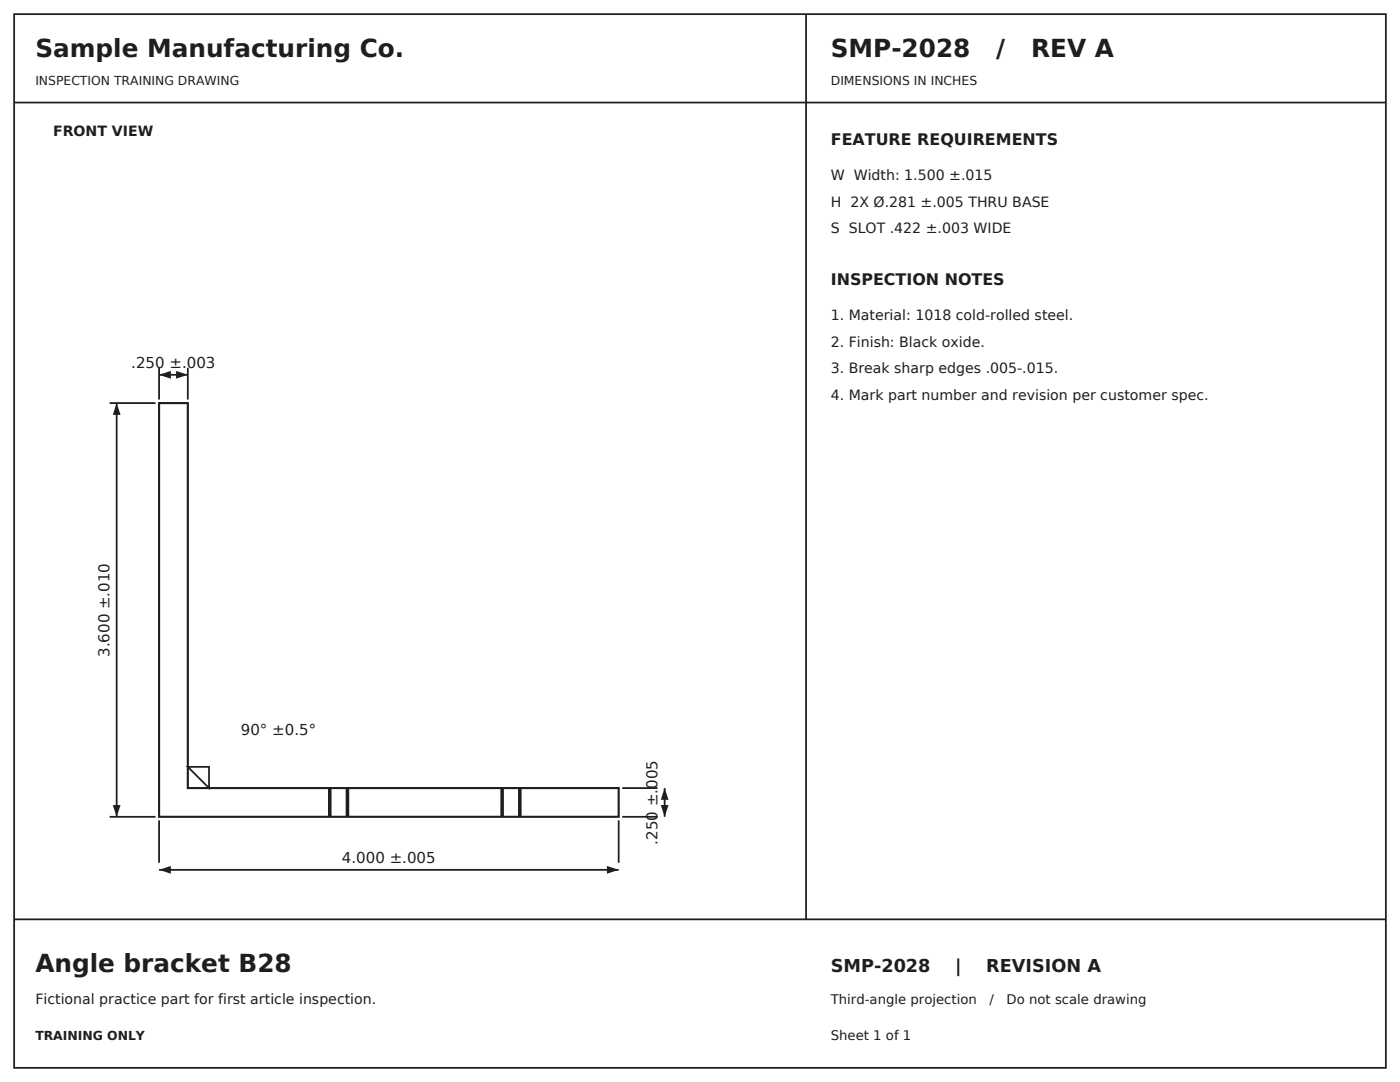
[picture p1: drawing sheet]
<svg xmlns="http://www.w3.org/2000/svg" width="279mm" height="216mm" viewBox="0 0 279 216" stroke-linecap="round" stroke-linejoin="round" font-family="sans-serif">
<defs><g id="words">
<g font-size="4.9" fill="#1a1f24">
<text x="7.1" y="11.3">Sample Manufacturing Co.</text>
<text x="165.8" y="11.3">SMP-2028</text>
<text x="198.8" y="11.3">/</text>
<text x="205.8" y="11.3">REV A</text>
<text x="7.1" y="194">Angle bracket B28</text>
</g>
<g font-size="3.5" fill="#1a1f24">
<text x="165.8" y="194">SMP-2028</text>
<text x="190.6" y="194">|</text>
<text x="196.8" y="194">REVISION A</text>
</g>
<g font-size="3.2" fill="#1a1f24">
<text x="165.8" y="28.9">FEATURE REQUIREMENTS</text>
<text x="165.8" y="56.8">INSPECTION NOTES</text>
</g>
<g font-size="3" fill="#1a1f24">
<text x="26.2" y="73.4">.250 ±.003</text>
<text x="21.9" y="131.1" transform="rotate(-90 21.9 131.1)">3.600 ±.010</text>
<text x="48.1" y="146.7">90° ±0.5°</text>
<text x="68.2" y="172.2">4.000 ±.005</text>
<text x="131.2" y="168.5" transform="rotate(-90 131.2 168.5)">.250 ±.005</text>
</g>
<g font-size="2.8" fill="#1a1f24">
<text x="10.6" y="27.2">FRONT VIEW</text>
<text x="165.8" y="36">W Width: 1.500 ±.015</text>
<text x="165.8" y="41.3">H 2X Ø.281 ±.005 THRU BASE</text>
<text x="165.8" y="46.6">S SLOT .422 ±.003 WIDE</text>
<text x="165.8" y="63.9">1. Material: 1018 cold-rolled steel.</text>
<text x="165.8" y="69.1">2. Finish: Black oxide.</text>
<text x="165.8" y="74.4">3. Break sharp edges .005-.015.</text>
<text x="165.8" y="79.7">4. Mark part number and revision per customer spec.</text>
<text x="7.1" y="200.4">Fictional practice part for first article inspection.</text>
</g>
<g font-size="2.6" fill="#1a1f24">
<text x="165.8" y="200.4">Third-angle projection</text>
<text x="197.5" y="200.4">/</text>
<text x="200.9" y="200.4">Do not scale drawing</text>
<text x="165.8" y="207.4">Sheet 1 of 1</text>
</g>
<g font-size="2.5" fill="#1a1f24">
<text x="7.1" y="16.9">INSPECTION TRAINING DRAWING</text>
<text x="165.8" y="16.9">DIMENSIONS IN INCHES</text>
<text x="7.1" y="207.4">TRAINING ONLY</text>
</g>
</g></defs>
<path d="M2.8 2.8h273.8v210.3h-273.8zM160.9 2.8v180.6M2.8 20.5h273.8M31.7 163.7v8.5zM31.7 173.6h91.8zM123.5 163.7v8.5zM2.8 183.4h273.8" fill="none" stroke="#1a1f24" stroke-width=".35"/>
<path d="M31.7 80.4h5.8v76.9h86v5.7h-91.8z" fill="none" stroke="#1a1f24" stroke-width=".42"/>
<g fill="#1a1f24">
<path d="M31.7 173.6l2.4-.8v1.5z"/>
<path d="M121.1 172.8l2.4 .8-2.4 .7z"/>
</g>
<path d="M21.9 80.4h9.1zM23.3 80.4v82.6zM21.9 163h9.1z" fill="none" stroke="#1a1f24" stroke-width=".35"/>
<g fill="#1a1f24">
<path d="M22.5 160.6h1.6l-.8 2.4z"/>
<path d="M23.3 80.4l.8 2.4h-1.6z"/>
</g>
<path d="M124.2 157.3h7zM132.6 157.3v5.7zM124.2 163h7z" fill="none" stroke="#1a1f24" stroke-width=".35"/>
<g fill="#1a1f24">
<path d="M131.9 160.6h1.5l-.8 2.4z"/>
<path d="M132.6 157.3l.8 2.3h-1.5z"/>
</g>
<path d="M31.7 73.4v6.3zM31.7 74.8h5.8zM37.5 73.4v6.3z" fill="none" stroke="#1a1f24" stroke-width=".35"/>
<g fill="#1a1f24">
<path d="M31.7 74.8l2.4-.8v1.6z"/>
<path d="M35.1 74l2.4 .8-2.4 .8z"/>
</g>
<path d="M37.5 153h4.2v4.3z" fill="none" stroke="#1a1f24" stroke-width=".35"/>
<path d="M65.8 157.3v5.7zM69.3 157.3v5.7zM100.2 157.3v5.7zM103.7 157.3v5.7z" fill="none" stroke="#1a1f24" stroke-width=".71" stroke-linecap="butt"/>
<use href="#words"/>
</svg>
